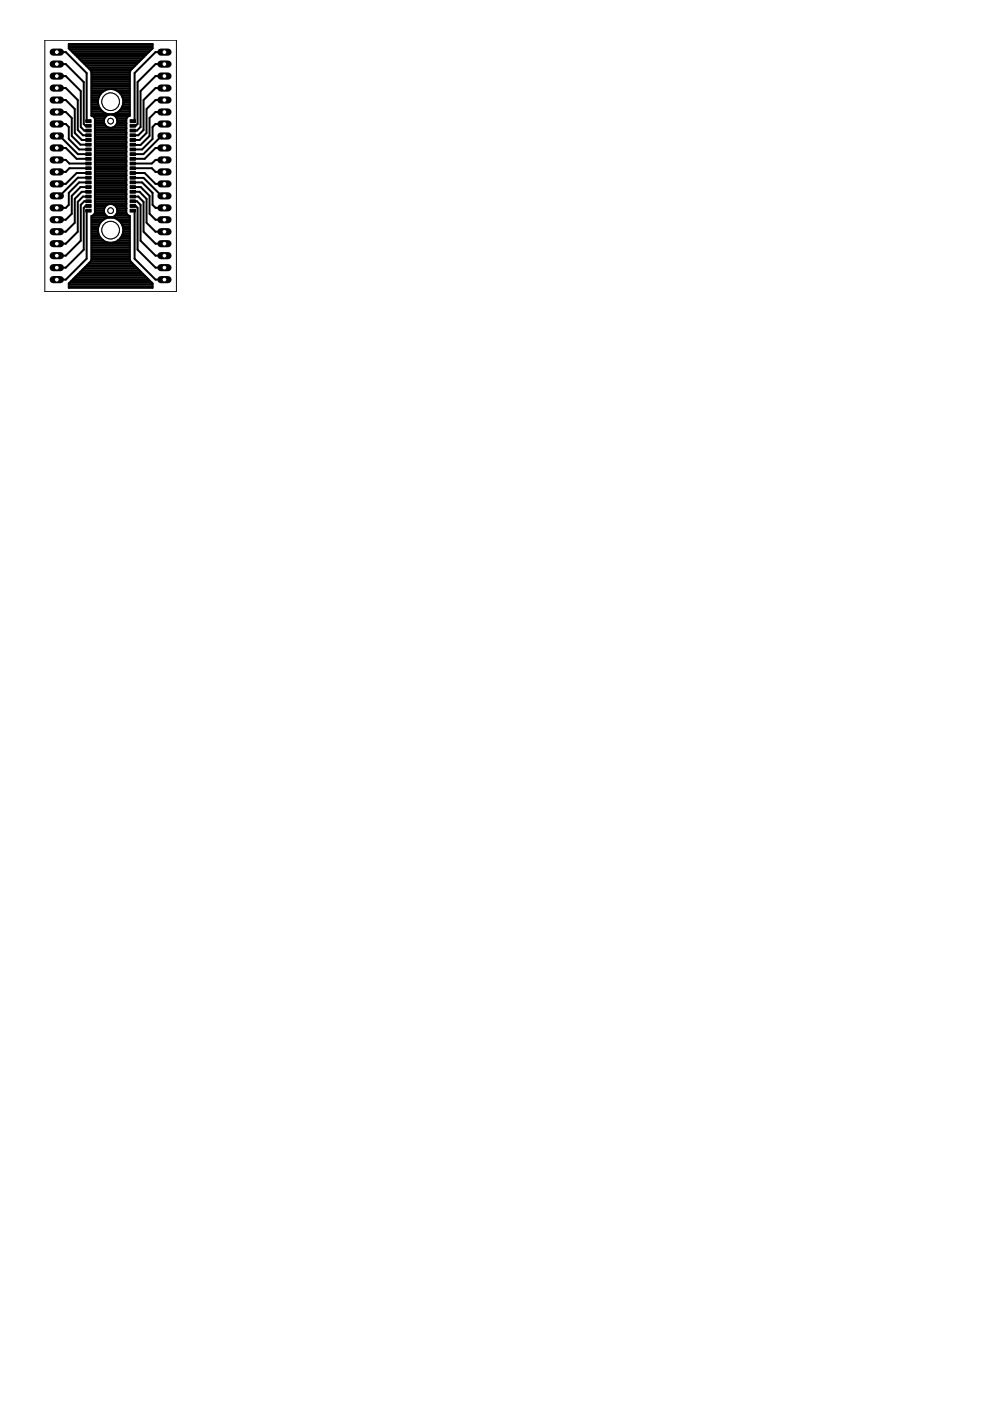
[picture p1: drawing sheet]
<svg xmlns="http://www.w3.org/2000/svg" width="210mm" height="297mm" viewBox="0 0 210 297" stroke-linecap="round" stroke-linejoin="round" font-family="sans-serif">
<g fill="#000" stroke="#000" stroke-width=".21">
<path d="M18.2 25.4h1.1v.6h-1.1zM18.2 26.4h1.1v.6h-1.1zM18.2 27.4h1.1v.6h-1.1zM18.2 28.4h1.1v.6h-1.1zM18.2 29.4h1.1v.6h-1.1zM18.2 30.4h1.1v.6h-1.1zM18.2 31.4h1.1v.6h-1.1zM18.2 32.4h1.1v.6h-1.1zM18.2 33.4h1.1v.6h-1.1zM18.2 34.4h1.1v.6h-1.1zM18.2 35.4h1.1v.6h-1.1zM18.2 36.4h1.1v.6h-1.1z"/>
<path d="M18.2 37.4h1.1v.6h-1.1zM18.2 38.4h1.1v.6h-1.1zM18.2 39.4h1.1v.6h-1.1zM27.6 25.4h1.1v.6h-1.1zM27.6 26.4h1.1v.6h-1.1zM27.6 27.4h1.1v.6h-1.1zM27.6 28.4h1.1v.6h-1.1zM27.6 29.4h1.1v.6h-1.1zM27.6 30.4h1.1v.6h-1.1zM27.6 31.4h1.1v.6h-1.1zM27.6 32.4h1.1v.6h-1.1zM27.6 33.4h1.1v.6h-1.1z"/>
<path d="M27.6 34.4h1.1v.6h-1.1zM27.6 35.4h1.1v.6h-1.1zM27.6 36.4h1.1v.6h-1.1zM27.6 37.4h1.1v.6h-1.1zM27.6 38.4h1.1v.6h-1.1zM27.6 39.4h1.1v.6h-1.1zM18.2 40.4h1.1v.6h-1.1zM18.2 41.4h1.1v.6h-1.1zM18.2 42.4h1.1v.6h-1.1zM18.2 43.4h1.1v.6h-1.1zM18.2 44.4h1.1v.6h-1.1zM27.6 40.4h1.1v.6h-1.1z"/>
<path d="M27.6 41.4h1.1v.6h-1.1zM27.6 42.4h1.1v.6h-1.1zM27.6 43.4h1.1v.6h-1.1zM27.6 44.4h1.1v.6h-1.1z"/>
</g>
<g fill="none" stroke="#000" stroke-width=".42">
<path d="M12 11h1.9l4.5 4.5v10.2M12 13.6h1.9l3.9 3.8v8.9l.3 .4h.7M12 16.1h1.9l3.2 3.2v7.6l.8 .8h.9M12 18.7h1.9l2.6 2.5v6.4l1.1 1.1h1.2M14.6 10.2h17.7M14.6 9.8h17.7M14.6 9.4h17.7M14.9 10.5h17.1M15.2 10.9h16.5M15.6 11.3h15.7M16 11.7h14.9M16.4 12h14.2"/>
<path d="M16.7 12.4h13.5M17.1 12.8h12.7M17.5 13.2h11.9M17.8 13.5h11.3M18.2 13.9h10.5M18.6 14.3h9.7M19 14.6h8.9M19.3 15h8.3M19.4 19.9h1.9M19.4 19.5h2.3M19.4 19.2h2.9M19.4 18.8h8.1"/>
<path d="M19.4 18.4h8.1M19.4 18h8.1M19.4 17.7h8.1M19.4 17.3h8.1M19.4 16.9h8.1M19.4 16.5h8.1M19.4 16.2h8.1M19.4 15.8h8.1M19.4 15.4h8.1M24.6 19.2h2.9M25.2 19.5h2.3M25.6 19.9h1.9"/>
<path d="M34.9 11h-1.9l-4.5 4.5v10.2M34.9 13.6h-1.9l-3.8 3.8v8.9l-.4 .4h-.6M34.9 16.1h-1.9l-3.2 3.2v7.6l-.8 .8h-.8M34.9 18.7h-1.9l-2.6 2.5v6.4l-1.1 1.1h-1.1M12 21.2h1.9l2 1.9v5.1l1.4 1.5h1.5M12 26.3h1.9l.7 .6v2.6l2.2 2.2h2M12 23.7h1.9l1.3 1.3v3.8l1.9 1.9h1.7M12 28.8h.7l3.8 3.9h2.3M12 31.4h1.9l2.4 2.3h2.5M12 33.9h1.9l.8 .8h4.1M18.4 25.7h.1M18.4 25.7h.4"/>
<path d="M18.8 39.7h-1.7l-1.9 1.8v3.8l-1.3 1.3h-1.9M18.8 38.7h-2l-2.2 2.2v2.5l-.7 .7h-1.9M18.8 35.7h-4.1l-.8 .7h-1.9M18.8 36.7h-2.5l-2.4 2.3h-1.9M18.8 37.7h-2.3l-3.8 3.8h-.7M19.4 24.4h3.5M19.4 24h3M19.4 23.6h2.4M19.4 23.3h2M19.4 22.9h1.7M19.4 22.5h1.5M19.4 22.1h1.4"/>
<path d="M19.4 21.8h1.4M19.4 21.4h1.4M19.4 21h1.4M19.4 20.6h1.5M19.4 20.3h1.7M19.9 24.8h2.5M20.1 25.1h2.1M20.1 26.3h2.1M20.1 39h6.7M20.1 30.8h6.7M20.1 39.7h6.7M20.1 39.4h6.7"/>
<path d="M20.1 38.6h6.7M20.1 38.2h6.7M20.1 37.9h6.7M20.1 37.5h6.7M20.1 37.1h6.7M20.1 36.7h6.7M20.1 36.4h6.7M20.1 36h6.7M20.1 35.6h6.7M20.1 35.2h6.7M20.1 34.9h6.7M20.1 34.5h6.7"/>
<path d="M20.1 34.1h6.7M20.1 33.7h6.7M20.1 33.4h6.7M20.1 33h6.7M20.1 32.6h6.7M20.1 32.3h6.7M20.1 31.9h6.7M20.1 31.5h6.7M20.1 31.1h6.7M20.1 30.4h6.7M20.1 30h6.7M20.1 29.6h6.7"/>
<path d="M20.1 29.3h6.7M20.1 28.9h6.7M20.1 28.5h6.7M20.1 28.1h6.7M20.1 27.7h6.7M20.1 27.4h6.7M20.1 27h2.9M20.1 26.6h2.3M20.1 25.9h1.9M20.1 25.5h1.9M23.9 27h2.9M24 24.4h3.5"/>
<path d="M24.5 26.6h2.3M24.5 24.8h2.6M24.6 24h2.9M24.7 26.3h2.1M24.8 25.1h2M24.9 25.9h1.9M24.9 25.5h1.9M25.2 23.6h2.3M25.5 23.3h2M25.8 22.9h1.7M25.8 20.3h1.7M26 22.5h1.5"/>
<path d="M26 20.6h1.5M26.1 22.1h1.4M26.1 21h1.4M26.1 21.8h1.4M26.1 21.4h1.4M26.8 28.2v-3a.82 .82 0 0 1 .7-.6v-9.3l.2-.4 4.6-4.6v-1h-17.7v1l4.6 4.6 .2 .4v9.3a.77 .77 0 0 1 .7 .6v19.9a.77 .77 0 0 1-.7 .7v9.3M26.8 28.2v2.9M26.8 31.1v3M26.8 34.1v6M28.2 25.7h.3M28.2 38.7h1.9l2.2 2.2v2.5l.7 .7h1.9M28.2 37.7h2.2l3.8 3.8h.7"/>
<path d="M28.2 35.7h4l.8 .7h1.9M28.2 36.7h2.5l2.3 2.3h1.9M28.2 39.7h1.6l1.9 1.8v3.8l1.3 1.3h1.9M28.5 25.7h.1M34.9 21.2h-1.9l-1.9 1.9v5.1l-1.5 1.5h-1.4M34.9 23.7h-1.9l-1.3 1.3v3.8l-1.9 1.9h-1.9h.3M34.9 26.3h-1.9l-.7 .6v2.6l-2.2 2.2h-1.9M34.9 28.8h-.7l-3.8 3.9h-2.2M34.9 31.4h-1.9l-2.3 2.3h-2.5M34.9 33.9h-1.9l-.8 .8h-4M14.7 60h17.5M15.1 59.6h16.7"/>
<path d="M15.5 59.2h16M15.8 58.8h15.3M16.2 58.5h14.5M16.6 58.1h13.7M17 57.7h13M17.3 57.3h12.3M17.7 57h11.5M18.1 56.6h10.7M18.4 44.7v10.1l-4.5 4.5h-1.9M18.4 44.7h.4M18.4 44.7h.1M18.5 56.2h10"/>
<path d="M18.8 43.7h-.7l-.3 .4v8.8l-3.9 3.8h-1.9M18.8 42.7h-.9l-.8 .7v7.6l-3.2 3.2h-1.9M18.8 41.7h-1.2l-1.1 1.1v6.3l-2.6 2.6h-1.9M18.8 40.7h-1.5l-1.4 1.5v5l-2 1.9h-1.9M18.8 55.8h9.3M19.2 55.5h8.5M19.4 46.1h8.1M19.4 55.1h8.1M19.4 54.7h8.1M19.4 54.3h8.1M19.4 54h8.1M19.4 53.6h8.1"/>
<path d="M19.4 53.2h8.1M19.4 52.9h8.1M19.4 52.5h8.1M19.4 52.1h8.1M19.4 51.7h8.1M19.4 51.4h3.3M19.4 51h2.5M19.4 50.6h2.1M19.4 50.2h1.8M19.4 49.8h1.6M19.4 49.5h1.5M19.4 49.1h1.4"/>
<path d="M19.4 48.7h1.4M19.4 48.3h1.4M19.4 48h1.5M19.4 47.6h1.7M19.4 47.2h1.9M19.4 46.9h2.2M19.4 46.5h2.7M19.6 45.7h2.9M20 45.4h2.2M20.1 45h2M20.1 44.6h1.9M20.1 44.2h2"/>
<path d="M20.1 43.9h2.2M20.1 43.5h2.5M20.1 43.1h6.7M20.1 42.7h6.7M20.1 42.4h6.7M20.1 42h6.7M20.1 41.6h6.7M20.1 41.2h6.7M20.1 40.9h6.7M20.1 40.5h6.7M20.1 40.1h6.7M22.6 43.5a1.44 1.44 0 0 0-.2 2.1 1.44 1.44 0 0 0 2.1 0 1.44 1.44 0 0 0-.2-2.1"/>
<path d="M22.6 43.5l.6-.2 1.1 .2M23.1 46.1a2.7 2.7 0 0 0-1.9 4.1 2.7 2.7 0 0 0 4.5 0 2.7 2.7 0 0 0-1.9-4.1M24.2 51.4h3.3M24.3 43.5h2.5M24.4 45.7h2.9M24.6 43.9h2.2M24.7 45.4h2.2M24.8 46.5h2.7M24.8 44.2h2M24.8 45h2M24.9 44.6h1.9M25 51h2.5"/>
<path d="M25.3 46.9h2.2M25.4 50.6h2.1M25.7 47.2h1.8M25.7 50.2h1.8M25.9 47.6h1.6M25.9 49.8h1.6M26 48h1.5M26 49.5h1.5M26.1 48.3h1.4M26.1 49.1h1.4M26.1 48.7h1.4M26.8 40.1v5a.82 .82 0 0 0 .7 .7v9.3l.2 .3 4.6 4.7v.9h-17.7v-.9l4.6-4.7 .2-.3"/>
<path d="M28.2 40.7h1.4l1.5 1.5v5l1.9 1.9h1.9M28.2 41.7h1.1l1.1 1.1v6.3l2.6 2.6h1.9M28.2 42.7h.8l.8 .7v7.6l3.2 3.2h1.9M28.2 43.7h.6l.4 .4v8.8l3.8 3.8h1.9M28.2 44.7h.3M28.5 44.7h.1M28.5 44.7v10.1l4.5 4.5h1.9M14.6 60.7h17.7M14.6 60.3h17.7"/>
<circle cx="23.5" cy="25.7" r="1.44"/>
<circle cx="23.5" cy="21.6" r="2.7"/>
</g>
<path d="M11.3 59.3h1.5" fill="none" stroke="#000" stroke-width="1.5"/>
<circle cx="12" cy="59.3" r=".51" fill="#fff" stroke="#000" stroke-width=".21"/>
<path d="M11.3 56.7h1.5" fill="none" stroke="#000" stroke-width="1.5"/>
<circle cx="12" cy="56.7" r=".51" fill="#fff" stroke="#000" stroke-width=".21"/>
<path d="M11.3 54.2h1.5" fill="none" stroke="#000" stroke-width="1.5"/>
<circle cx="12" cy="54.2" r=".51" fill="#fff" stroke="#000" stroke-width=".21"/>
<path d="M11.3 51.7h1.5" fill="none" stroke="#000" stroke-width="1.5"/>
<circle cx="12" cy="51.7" r=".51" fill="#fff" stroke="#000" stroke-width=".21"/>
<path d="M11.3 49.1h1.5" fill="none" stroke="#000" stroke-width="1.5"/>
<circle cx="12" cy="49.1" r=".51" fill="#fff" stroke="#000" stroke-width=".21"/>
<path d="M11.3 46.6h1.5" fill="none" stroke="#000" stroke-width="1.5"/>
<circle cx="12" cy="46.6" r=".51" fill="#fff" stroke="#000" stroke-width=".21"/>
<path d="M11.3 44.1h1.5" fill="none" stroke="#000" stroke-width="1.5"/>
<circle cx="12" cy="44.1" r=".51" fill="#fff" stroke="#000" stroke-width=".21"/>
<path d="M11.3 41.5h1.5" fill="none" stroke="#000" stroke-width="1.5"/>
<circle cx="12" cy="41.5" r=".51" fill="#fff" stroke="#000" stroke-width=".21"/>
<path d="M11.3 39h1.5" fill="none" stroke="#000" stroke-width="1.5"/>
<circle cx="12" cy="39" r=".51" fill="#fff" stroke="#000" stroke-width=".21"/>
<path d="M11.3 36.4h1.5" fill="none" stroke="#000" stroke-width="1.5"/>
<circle cx="12" cy="36.4" r=".51" fill="#fff" stroke="#000" stroke-width=".21"/>
<path d="M11.3 33.9h1.5" fill="none" stroke="#000" stroke-width="1.5"/>
<circle cx="12" cy="33.9" r=".51" fill="#fff" stroke="#000" stroke-width=".21"/>
<path d="M11.3 31.4h1.5" fill="none" stroke="#000" stroke-width="1.5"/>
<circle cx="12" cy="31.4" r=".51" fill="#fff" stroke="#000" stroke-width=".21"/>
<path d="M11.3 28.8h1.5" fill="none" stroke="#000" stroke-width="1.5"/>
<circle cx="12" cy="28.8" r=".51" fill="#fff" stroke="#000" stroke-width=".21"/>
<path d="M11.3 26.3h1.5" fill="none" stroke="#000" stroke-width="1.5"/>
<circle cx="12" cy="26.3" r=".51" fill="#fff" stroke="#000" stroke-width=".21"/>
<path d="M11.3 23.7h1.5" fill="none" stroke="#000" stroke-width="1.5"/>
<circle cx="12" cy="23.7" r=".51" fill="#fff" stroke="#000" stroke-width=".21"/>
<path d="M11.3 21.2h1.5" fill="none" stroke="#000" stroke-width="1.5"/>
<circle cx="12" cy="21.2" r=".51" fill="#fff" stroke="#000" stroke-width=".21"/>
<path d="M11.3 18.7h1.5" fill="none" stroke="#000" stroke-width="1.5"/>
<circle cx="12" cy="18.7" r=".51" fill="#fff" stroke="#000" stroke-width=".21"/>
<path d="M11.3 16.1h1.5" fill="none" stroke="#000" stroke-width="1.5"/>
<circle cx="12" cy="16.1" r=".51" fill="#fff" stroke="#000" stroke-width=".21"/>
<path d="M11.3 13.6h1.5" fill="none" stroke="#000" stroke-width="1.5"/>
<circle cx="12" cy="13.6" r=".51" fill="#fff" stroke="#000" stroke-width=".21"/>
<path d="M11.3 11h1.5" fill="none" stroke="#000" stroke-width="1.5"/>
<circle cx="12" cy="11" r=".51" fill="#fff" stroke="#000" stroke-width=".21"/>
<path d="M34.1 11h1.5" fill="none" stroke="#000" stroke-width="1.5"/>
<circle cx="34.9" cy="11" r=".51" fill="#fff" stroke="#000" stroke-width=".21"/>
<path d="M34.1 13.6h1.5" fill="none" stroke="#000" stroke-width="1.5"/>
<circle cx="34.9" cy="13.6" r=".51" fill="#fff" stroke="#000" stroke-width=".21"/>
<path d="M34.1 16.1h1.5" fill="none" stroke="#000" stroke-width="1.5"/>
<circle cx="34.9" cy="16.1" r=".51" fill="#fff" stroke="#000" stroke-width=".21"/>
<path d="M34.1 18.7h1.5" fill="none" stroke="#000" stroke-width="1.5"/>
<circle cx="34.9" cy="18.7" r=".51" fill="#fff" stroke="#000" stroke-width=".21"/>
<path d="M34.1 21.2h1.5" fill="none" stroke="#000" stroke-width="1.5"/>
<circle cx="34.9" cy="21.2" r=".51" fill="#fff" stroke="#000" stroke-width=".21"/>
<path d="M34.1 23.7h1.5" fill="none" stroke="#000" stroke-width="1.5"/>
<circle cx="34.9" cy="23.7" r=".51" fill="#fff" stroke="#000" stroke-width=".21"/>
<path d="M34.1 26.3h1.5" fill="none" stroke="#000" stroke-width="1.5"/>
<circle cx="34.9" cy="26.3" r=".51" fill="#fff" stroke="#000" stroke-width=".21"/>
<path d="M34.1 28.8h1.5" fill="none" stroke="#000" stroke-width="1.5"/>
<circle cx="34.9" cy="28.8" r=".51" fill="#fff" stroke="#000" stroke-width=".21"/>
<path d="M34.1 31.4h1.5" fill="none" stroke="#000" stroke-width="1.5"/>
<circle cx="34.9" cy="31.4" r=".51" fill="#fff" stroke="#000" stroke-width=".21"/>
<path d="M34.1 33.9h1.5" fill="none" stroke="#000" stroke-width="1.5"/>
<circle cx="34.9" cy="33.9" r=".51" fill="#fff" stroke="#000" stroke-width=".21"/>
<path d="M34.1 36.4h1.5" fill="none" stroke="#000" stroke-width="1.5"/>
<circle cx="34.9" cy="36.4" r=".51" fill="#fff" stroke="#000" stroke-width=".21"/>
<path d="M34.1 39h1.5" fill="none" stroke="#000" stroke-width="1.5"/>
<circle cx="34.9" cy="39" r=".51" fill="#fff" stroke="#000" stroke-width=".21"/>
<path d="M34.1 41.5h1.5" fill="none" stroke="#000" stroke-width="1.5"/>
<circle cx="34.9" cy="41.5" r=".51" fill="#fff" stroke="#000" stroke-width=".21"/>
<path d="M34.1 44.1h1.5" fill="none" stroke="#000" stroke-width="1.5"/>
<circle cx="34.9" cy="44.1" r=".51" fill="#fff" stroke="#000" stroke-width=".21"/>
<path d="M34.1 46.6h1.5" fill="none" stroke="#000" stroke-width="1.5"/>
<circle cx="34.9" cy="46.6" r=".51" fill="#fff" stroke="#000" stroke-width=".21"/>
<path d="M34.1 49.1h1.5" fill="none" stroke="#000" stroke-width="1.5"/>
<circle cx="34.9" cy="49.1" r=".51" fill="#fff" stroke="#000" stroke-width=".21"/>
<path d="M34.1 51.7h1.5" fill="none" stroke="#000" stroke-width="1.5"/>
<circle cx="34.9" cy="51.7" r=".51" fill="#fff" stroke="#000" stroke-width=".21"/>
<path d="M34.1 54.2h1.5" fill="none" stroke="#000" stroke-width="1.5"/>
<circle cx="34.9" cy="54.2" r=".51" fill="#fff" stroke="#000" stroke-width=".21"/>
<path d="M34.1 56.7h1.5" fill="none" stroke="#000" stroke-width="1.5"/>
<circle cx="34.9" cy="56.7" r=".51" fill="#fff" stroke="#000" stroke-width=".21"/>
<path d="M34.1 59.3h1.5" fill="none" stroke="#000" stroke-width="1.5"/>
<circle cx="34.9" cy="59.3" r=".51" fill="#fff" stroke="#000" stroke-width=".21"/>
<g fill="none" stroke="#000" stroke-width=".21">
<path d="M9.5 8.5h27.9v53.3h-27.9z"/>
<circle cx="23.5" cy="48.8" r="1.86"/>
</g>
<circle cx="23.5" cy="48.8" r="1.86" fill="#fff" stroke="#000" stroke-width=".21"/>
<circle cx="23.5" cy="21.6" r="1.86" fill="none" stroke="#000" stroke-width=".21"/>
<circle cx="23.5" cy="21.6" r="1.86" fill="#fff" stroke="#000" stroke-width=".21"/>
<circle cx="23.5" cy="25.7" r=".59" fill="none" stroke="#000" stroke-width=".21"/>
<circle cx="23.5" cy="25.7" r=".59" fill="#fff" stroke="#000" stroke-width=".21"/>
<circle cx="23.5" cy="44.7" r=".59" fill="none" stroke="#000" stroke-width=".21"/>
<circle cx="23.5" cy="44.7" r=".59" fill="#fff" stroke="#000" stroke-width=".21"/>
</svg>
